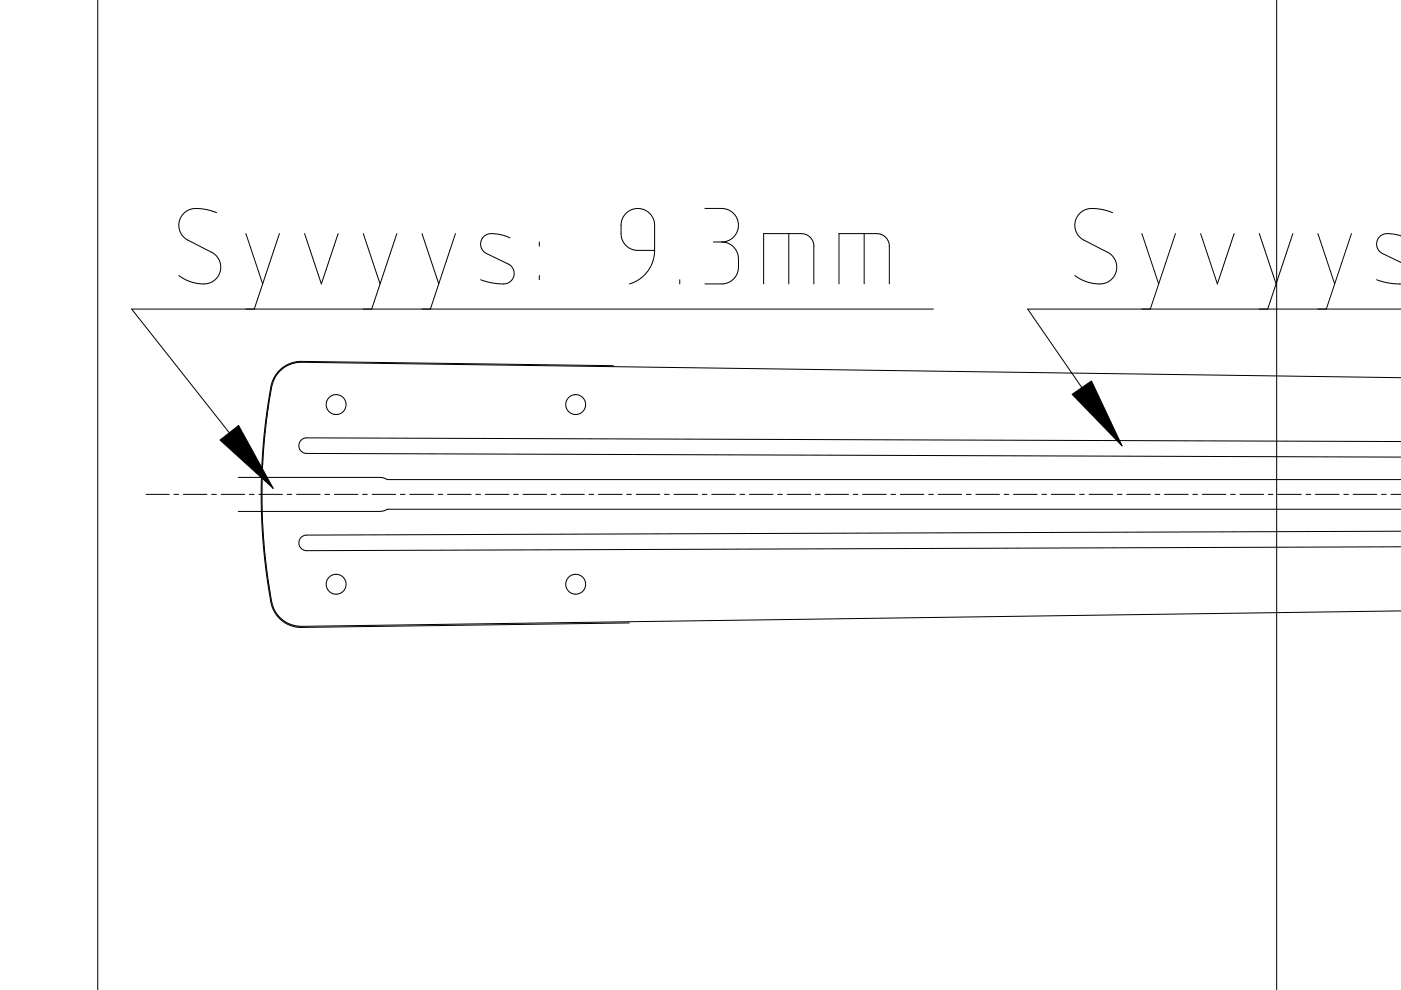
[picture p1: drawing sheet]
<svg xmlns="http://www.w3.org/2000/svg" width="297mm" height="210mm" viewBox="0 0 297 210" stroke-linecap="round" stroke-linejoin="round" font-family="sans-serif">
<g fill="none" stroke="#000" stroke-width=".21">
<path d="M20.7 -.1v210.1M270.7 -.1v210.1M45.9 45.1l-1.7-.6-1.5-.2-1.4-.1-1 .2-1 .6-.8 .8-.5 1-.1 1.1 .4 1.5 1 1.2 5.6 2.9 1.1 .9 .6 1 .2 .9-.1 1.1-.4 1.1-.7 .8-.7 .5-.9 .3-1.2 .1-2.7-.6-2.2-1.2M52.1 49.5l3.6 10.7M59.2 49.5l-5.3 16M64.6 49.5l3.5 10.7 3.6-10.7M77 49.5l3.6 10.7M84.1 49.5l-5.3 16M89.5 49.5l3.5 10.7M96.6 49.5l-5.4 16M108.1 50.4l-2.3-.7-2.2-.1-.8 .4-.5 .5-.3 .6-.1 .8 .4 1.1 .7 .7 4.9 2.4 .6 .4 .5 1.2-.1 .9-.3 .7-.7 .6-.9 .3-2.7-.2-2.4-.7M114.3 51.3v.9"/>
<path d="M114.3 58.4v.9M132.7 45.2l1.2-.8 1.5-.2 1.5 .4 1.2 1.1 .5 .9 .2 .9v5.6l-4.4-.1-1.1-.5-.8-.7-.8-1.6v-2.7l.3-1.1zM138.8 53.1l-.4 2.3-1 2.1-1 1.1-.9 .7-2 .9M144.1 59.3v.9M149.5 44.2h3.6l1 .2 1.1 .6 1 1.2 .3 .9 .1 .8-.3 1.2-.4 .7-1.3 1.1-1.6 .4M151.2 51.3h1.8M153 51.3l1 .1 1 .5 .7 .6 .5 .9 .4 1.3v2.1l-.3 1.2-.8 1.2-1.4 .8-.8 .2h-3.8M167.2 49.5v10.7M183.2 49.5v10.7M235.9 45.1l-1.9-.6-1.3-.2-1.4-.1-1.1 .2-.8 .4-.8 .9-.6 1.1-.1 1.2 .4 1.4 1 1.2 5.7 3 1.1 .9 .4 .9 .3 1-.1 1-.4 1.1-.7 .8-.7 .5-1 .3-1.2 .1-2.6-.6-2.2-1.2M242.1 49.5l3.6 10.7M249.2 49.5l-5.3 16"/>
<path d="M254.6 49.5l3.5 10.7 3.6-10.7M267 49.5l3.6 10.7M274.1 49.5l-5.3 16M279.4 49.5l3.6 10.7M286.5 49.5l-5.3 16M291.9 59.3l2.4 .7 2.7 .2M297 50l-2.3-.4-1.5 .1-1 .8-.2 .6-.1 .8 .2 .8 .6 .8 4.4 2.2M130 77.5l-66.1-.9-1.6 .2-1.3 .5-1.8 1.2-1.1 1.6-.6 1.5-.7 3.9-.8 6.3-.5 7-.1 7.9 .2 5.7 .9 9.2 1.2 7 .8 1.6 1 1.2 1.3 .9 1.2 .5 1.9 .2 69.5-.9M161.9 60.2v-10.7h8.1l1 .3 .8 .6 .4 .5 .4 1v8.3M177.9 60.2v-10.7h8.1l1 .3 .8 .5 .5 .8 .3 .8v8.3M197.9 65.5h-170l30 38M297.1 65.5h-79.2l20 29"/>
<path d="M65 92.8l-.7 .2-.4 .2-.5 1.1v.6l.4 .7 .6 .4 .5 .1 232.2 .8M65 92.8l232.1 .8M297.1 80.1l-233.2-3.3a6.4 6.4 0 0 0-5.5 3.1l-.8 2.1-1.1 7-.7 7.8-.3 6.1 .1 5.8 .4 7.1 .8 6.8 .8 4.7a6.4 6.4 0 0 0 2.6 4.3l.6 .4a6.6 6.6 0 0 0 3.1 .8l233.2-3.3M31 104.8h4.9M36.9 104.8h1M38.9 104.8h5M44.9 104.8h1M46.9 104.8h5M50.5 101.2h30.1l.8 .1 .7 .4h215M52.9 104.8h1M54.9 104.8h5M60.9 104.8h1"/>
<path d="M62.9 104.8h5M65 113.5l-1.1 .3-.5 1.1v.7l.3 .5 .5 .4 .6 .3 232.3-.9M68.9 104.8h1M70.9 104.8h5M76.9 104.8h1M78.9 104.8h5M84.9 104.8h1M86.9 104.8h5M92.9 104.8h1M94.9 104.8h5M100.9 104.8h1M102.9 104.8h5"/>
<path d="M108.9 104.8h1M110.9 104.8h5M116.9 104.8h1M118.9 104.8h5M124.9 104.8h1M126.9 104.8h5M132.9 104.8h1M134.9 104.8h5M140.9 104.8h1M142.9 104.8h5M148.9 104.8h1M150.9 104.8h5"/>
<path d="M156.9 104.8h1M158.9 104.8h5M164.9 104.8h1M166.9 104.8h5M172.9 104.8h1M174.9 104.8h5M180.9 104.8h1M182.9 104.8h5M188.9 104.8h1M190.9 104.8h5M196.9 104.8h1M198.9 104.8h5"/>
<path d="M204.9 104.8h1M206.9 104.8h5M212.9 104.8h1M214.9 104.8h5M220.9 104.8h1M222.9 104.8h5M228.9 104.8h1M230.9 104.8h5M236.9 104.8h1M238.9 104.8h5M244.9 104.8h1M246.9 104.8h5"/>
<path d="M252.9 104.8h1M254.9 104.8h5M260.9 104.8h1M262.9 104.8h5M268.9 104.8h1M270.9 104.8h5M276.9 104.8h1M278.9 104.8h5M284.9 104.8h1M286.9 104.8h5M292.9 104.8h1M294.9 104.8h2.2"/>
<path d="M297.1 108h-215l-.7 .3-.9 .1h-30M297.1 112.6l-232.1 .9"/>
<circle cx="71.3" cy="85.8" r="2.1"/>
<circle cx="122.1" cy="85.8" r="2.11"/>
<circle cx="71.3" cy="123.9" r="2.11"/>
<circle cx="122.1" cy="123.9" r="2.11"/>
</g>
<path d="M227.3 83.6l4.1-2.8 6.5 13.7zM46.7 93.3l3.9-3.1 7.3 13.3z" fill="#000" stroke="#000" stroke-width=".21"/>
</svg>
